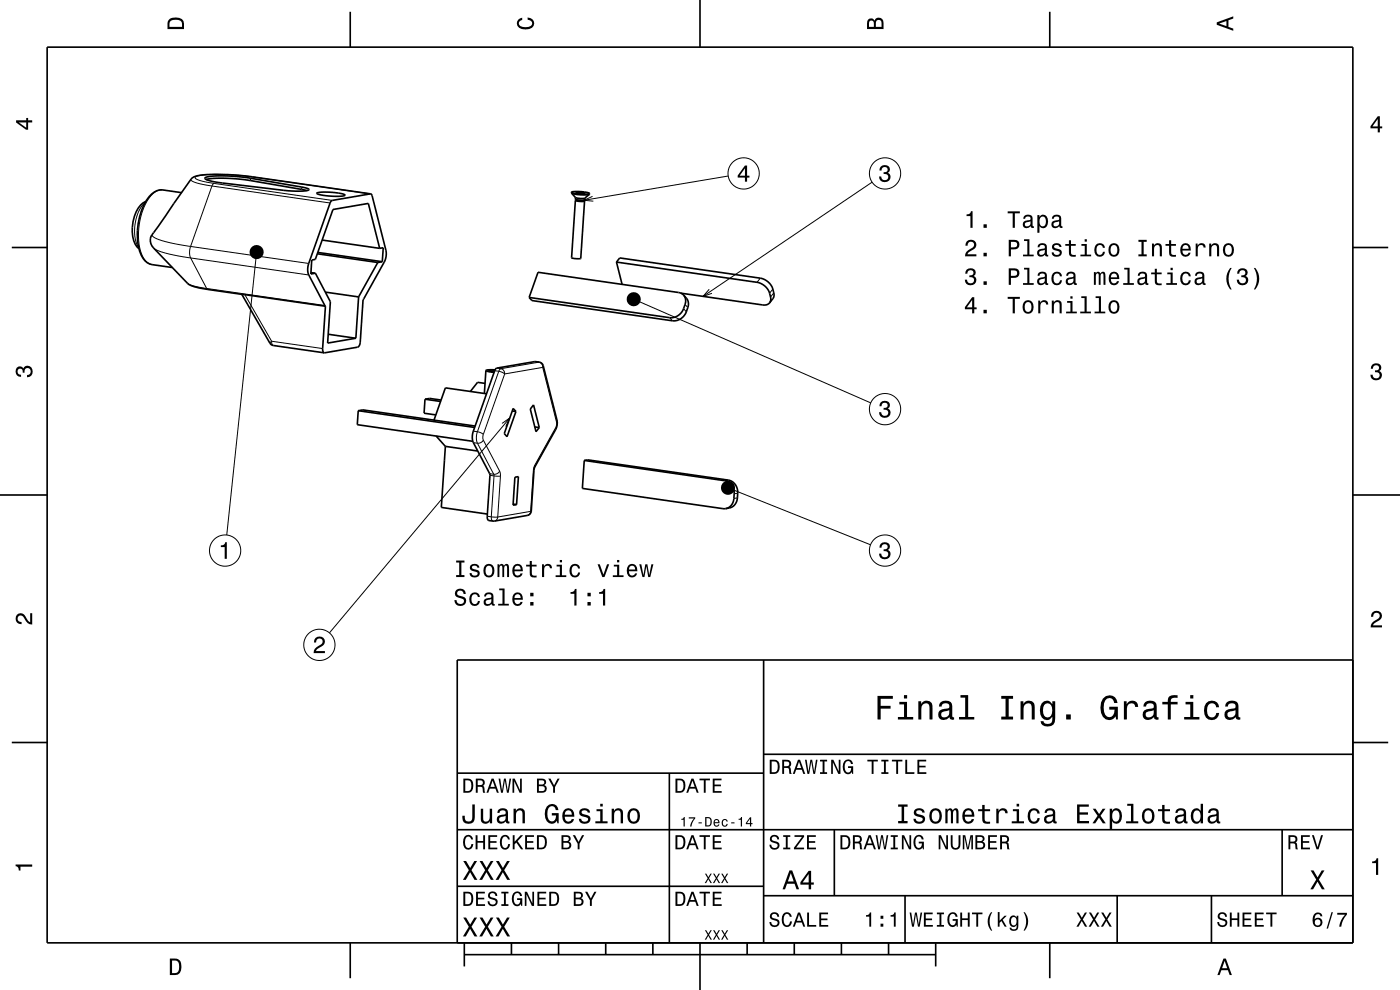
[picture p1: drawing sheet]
<svg xmlns="http://www.w3.org/2000/svg" width="297mm" height="210mm" viewBox="0 0 297 210" stroke-linecap="round" stroke-linejoin="round" font-family="sans-serif">
<g fill="none" stroke="#000" stroke-width=".35">
<path d="M10 10h277v190h-277zM74.3 2.5v7.5M148.5 0v10M222.7 2.5v7.5M43.5 37.7l.8-.2 1.7-.2 4.7 .2 13.4 2.2a1.45 1.45 0 0 1 1.4 .6l-1.4 .2-3.3-.1-13.6-1.6-2.6-.4a1.09 1.09 0 0 1-1.1-.6zM43.7 38.1l3.1-.3 4.6 .3 13.7 2.3M2.5 52.5h7.5M30.9 42.7a4.5 4.5 0 0 0-2.4 3.2 7.6 7.6 0 0 0 .5 6.4l.5 .5M38.5 40.9l-4-.6a3.6 3.6 0 0 0-3.4 2.2 13.7 13.7 0 0 0-1.1 11.6 3.3 3.3 0 0 0 2.3 2l4.3 .6M66 57.8l.9 .2M66.9 58l3.2 6-.6 8.8 6-1M67.2 41l1.7-.3 2.4 .2a2.26 2.26 0 0 1 1.9 .6l-1.3 .1-2.4-.1a3.9 3.9 0 0 1-2.3-.5z"/>
<path d="M67.3 53.8l12.8 1.9M67.4 53.5l13.7 2M68.3 50.9l12.2 1.8M78.6 41.1l.3 .4 3 11.6v.9l-.1 .9-4.8 8.7-.6 9-.2 .7-.3 .3-7.1 1.2M78.6 41.1l-8.1 1.4-.5 .5-4.5 12.9-.2 1.2 .2 1.2 3.5 6.7M78.6 41.1l-28.3-3.9a41 41 0 0 0-8.6 .1l-.5 .2-.7 .5-7.9 11.4a2.22 2.22 0 0 0 0 3.2l7.2 7.5a4.8 4.8 0 0 0 2.6 1l26.6 3.9M80.1 55.7l-4 7.3M80.5 52.7l-2.4-9.5-7.5 1.2-3.7 10.6-.8 .2-.2 2.9 1-.1M80.5 52.7l.8-.2-.2 3M81.1 55.5l-1 .2M121.3 40.8a7.1 7.1 0 0 0 3.7 .2M121.3 40.8a7.1 7.1 0 0 1 3.7 .2"/>
<path d="M121.3 40.8v.2M121.3 41l1.8 .3 1.9-.1M121.3 41l.8 .9M122.1 42.5l.9 .2h1M122.1 42.5l-.8 12.2 .9 .2 1-.1 .8-12.1M122.1 41.9v.4l.9 .2h1l.1-.5M122.2 42.4l-.1 .1M122.2 40.8l.6 .2 1.3-.1M122.2 40.8h.6M122.2 40.8v.1M122.2 42.4l1.7 .1M122.8 40.8v.1"/>
<path d="M123.5 40.8v.1M123.5 40.8h-.7M123.5 40.8v.3v-.2M123.5 40.9h.6M123.9 42.5l.1 .1M124 42.6v.1M124.1 40.9l-.1 .1M125 41.2l-1.1 .9-1.8-.2M125 41.2h.1M125 41v.2M130.8 55.6l29.8 4.3a3.4 3.4 0 0 1 2.7 2.3l.2 1.2-.2 .8M130.8 55.6l.7-.9 29.8 4.3a3.4 3.4 0 0 1 2.6 2.3l.3 1.6-.9 1.3"/>
<path d="M130.8 55.6l1.2 4.7M287 52.5h7.5M51.3 62.4l6 10.4 .3 .3 11.2 1.7M69 62l7.1 1M69 65l-.6 8.9 .1 .7 .3 .2M69.6 70.9l5.9 .9M76.1 63l-.6 8.8M103.1 78.6l1.7 .4M103.1 78.6l-.3 4.9M105 78.5h-.7a.47 .47 0 0 0-.7 .2l1.2 .2M105 78.5l-1.3-.1-.6 .2M144.5 62.2l17.3 2.5a1.52 1.52 0 0 0 1.5-.5"/>
<path d="M145 62.6a1.94 1.94 0 0 1 .3 2l-.3 .9a2.9 2.9 0 0 1-2.9 1.9l-29.8-4.3M145 62.6l.6 .7a1.95 1.95 0 0 1 .3 1.9l-.3 .9a2.89 2.89 0 0 1-2.9 1.9l-29.9-4.2-.5-.7M145 62.6l-1-.6-29.9-4.2-1.8 5.3M76 87.1l1-.2 23.8 3.5M76 87.1l-.2 3 24.5 3.5M76 87.1l24.7 3.6M90.2 84.7l-.2 3 2.5 .3M90.2 84.7l3.3 .5M90.2 84.7l1-.2 2.4 .4M92.5 92.5l2 2.2M94.5 94.7l-.9 12.9 9.8 1.4M94.5 94.7l6.9 1"/>
<path d="M102.9 81.3l-1.6-.2-1.5 1.9M103.2 83.5l-8.7-1.2-2.4 6.8M108.7 87.2l.8 .1M108.9 86.6l.6 .7-1.9 5.3-.6-.6zM113.2 85.9l1.2 4.8-.7 .9-1.2-4.8zM113.5 90.6l.9 .1M123.9 97.7l29.9 4.3a2.57 2.57 0 0 1 2 2.8l-.1 .9a2.24 2.24 0 0 1-1.8 2.2M123.9 97.7l-.4 5.9 30.4 4.3M123.9 97.7l.8-.2 29.8 4.3a2.57 2.57 0 0 1 2 2.8l-.1 1a2.25 2.25 0 0 1-1.7 2.2l-.8 .1M0 105h10M108.9 106.9l.7 .1M109.2 101.2l.8-.1-.4 5.9-.8 .2z"/>
<path d="M111.9 109.3l.4-.2 .4-.6 .7-9.2 4.5-8.2a2.85 2.85 0 0 0 .3-2l-3-11.5-.2-.5a1.89 1.89 0 0 0-1.5-.4l-8.1 1.4-.2 .1-4.8 13.3-.2 1.2 .2 1.2 3.5 6.7-.5 8.9 .1 .8 1.4 .2 7-1.2M287 105h10M162 140v60M287 140h-190v60M2.5 157.5h7.5M287 157.5h7.5M97 176h190M97 164h65M142 164v36M162 160h125M177 176v14M272 176v14"/>
<path d="M97 188h65M162 190h125M192 190v10M237 190v10M257 190v10M74.3 200v7.5M98.5 202.5h100M98.5 200v5M108.5 200v2.5M118.5 200v2.5M128.5 200v2.5M138.5 200v2.5"/>
<path d="M148.5 200v10M158.5 200v2.5M168.5 200v2.5M178.5 200v2.5M188.5 200v2.5M198.5 200v5M222.7 200v7.5"/>
</g>
<g fill="none" stroke="#000" stroke-width=".21">
<path d="M40.5 38a.81 .81 0 0 0 1 .7l3.5 .8M45 39.5l-4.6 12.8M45 39.5l25 3.6M45.4 38.9l-.4 .6M45.4 38.9l25.1 3.6M53.2 37.8l-.1 .5M53.5 37.5l-6.3-.5h-3l-2 .3a.58 .58 0 0 0-.8 .5l1.2 .6 2.8 .5M53.5 37.5l25 3.6M53.6 37.5h-.1M64 39.7v.5M154.5 37.3l-30.6 5.2M185 38.6l-35.8 24.3"/>
<path d="M30.8 43a8.7 8.7 0 0 0-1.4 9.5M32.2 49.8l.7 .7 1.5 .6 6 1.2M32.6 52.6l.8 .5 1.6 .6 5.4 1M34.5 40.3a4.1 4.1 0 0 0-3.5 2.8l-.9 2.1-.6 2.4-.1 2.5 .2 2a4.4 4.4 0 0 0 2.6 4h.1M40.4 52.3l-.2 1.4 .2 1M40.4 52.3l25.1 3.6M40.4 54.7l25.1 3.6M40.4 54.7l3.4 6.5M54.4 53.5l-6.3 60M125.7 41.7l-1.8 .8 2 .2M161.3 59l-.7 .9M39.8 60.1l1.2 .5 2.8 .6"/>
<path d="M43.8 61.2l.3 .2M43.8 61.2l25.1 3.6M51.9 62.5l5.7 9.9M57.6 72.4l-.3 .4M57.6 72.4l.1 .6 .3 .3M57.6 72.4l10.8 1.5M104.9 78.6l.9 .2M105.4 78.1l.9 .1M105.8 78.8l1.3 .5M105.8 78.8l-4.5 12.8M106.3 78.2l-.5 .6M106.3 78.2l.6 .4 .2 .7"/>
<path d="M107.1 79.3l-4.6 12.8M113.5 76.7l.8 .1M114.3 76.8l.6 .4 .2 .7M114.3 76.8h.1M114.3 76.8l-8 1.4M115.1 77.9l3 11.6M115.1 77.9l-8 1.4M115.2 77.6l-.1 .3M134.4 63.5l50.3 22M142.1 67.4l.6 .6M145 65.5l.6 .6M145.3 64.6l.6 .6"/>
<path d="M150.5 61.4l-1.3 1.5 1.8-.7M163.9 61.3l-.6 .9M164.2 62.1l-.7 .9M100.4 91.5l.9 .1M100.4 93.9l.9 .1M101.3 91.6l-.2 1.2 .2 1.2M101.3 91.6l1.2 .5M101.3 94l3.4 6.6M102.5 92.1l-.1 .8 .1 .5M102.5 93.4l-.5 .5-.7 .1M102.5 93.4l3.5 6.5M106 99.9l.2 1.1"/>
<path d="M106 99.9l-.6 .6-.7 .1M106.5 89.8l1.6-1.1-.8 1.8M108.1 88.7l-38.2 45.5M113.1 99.8l-.5 8.7M113.3 99.7l-.2 .1M113.5 98.7l-.4 1.1M113.5 98.7v.3M117.9 90.7v.4M117.9 90.7l-4.4 8M118.1 89.5v.6l-.2 .6M118.2 89.1l-.1 .4M103.4 109.5l.8 .1"/>
<path d="M103.9 100.5l.8 .1M103.9 100.8l.9 .2M104.2 109.6l.1 .7 .3 .2M104.2 109.6l1.4 .1M104.7 100.6l.1 .4M104.8 101h1.4M104.8 101l-.6 8.6M105.6 109.7l-.2 .5-.5 .3M106.2 101l-.6 8.7M112.6 108.5l-.2 .5-.5 .3M112.6 108.5l-7 1.2M112.7 108.4l-.1 .1"/>
<path d="M154.4 103.5l30.3 12.1M154.5 101.8l-.7 .2M156.4 105.6l-.7 .1M156.5 104.6l-.7 .2"/>
<circle cx="157.8" cy="36.8" r="3.3"/>
<circle cx="187.8" cy="36.8" r="3.3"/>
<circle cx="187.8" cy="86.8" r="3.3"/>
<circle cx="47.8" cy="116.8" r="3.3"/>
<circle cx="187.8" cy="116.8" r="3.3"/>
<circle cx="67.8" cy="136.8" r="3.3"/>
</g>
<g fill="#000">
<path d="M36 4a2.18 2.18 0 0 0-.5 2.2h3.5v-1.2a1.43 1.43 0 0 0-1.7-1.3zM36.3 4.4a2.15 2.15 0 0 1 2.2 .3l.1 1h-2.6v-1z" fill-rule="evenodd"/>
<path d="M109.9 4.2l.9-.4v.4a.7 .7 0 0 0-.7 .5 .7 .7 0 0 0 .3 .8 1.7 1.7 0 0 0 2.5-.5 .9 .9 0 0 0-1-.8v-.5a1.24 1.24 0 0 1 1.4 1.1 1.24 1.24 0 0 1-1 1.4 2.22 2.22 0 0 1-2.5-.7l-.2-.5z" fill-rule="evenodd"/>
<path d="M184.2 4.2l-.3 .7v1.3h3.5v-1.3a.98 .98 0 0 0-.7-1.1 .98 .98 0 0 0-1.2 .6 .84 .84 0 0 0-1.3-.2zM184.5 4.5a.54 .54 0 0 1 .6-.1 .54 .54 0 0 1 .3 .6v.7h-1zM185.9 4.4a.62 .62 0 0 1 .8-.1 .62 .62 0 0 1 .3 .6v.8h-1.2z" fill-rule="evenodd"/>
<path d="M258.1 4.7v.6l3.5 1.2v-.4l-1-.4v-1.4l1-.4v-.4zM258.6 5l1.6-.5v1z" fill-rule="evenodd"/>
<path d="M3.4 25.5v.5l2.1 1.5h.5v-1.5h.8v-.5h-.8v-.5h-.4v.5zM4 26h1.6v1.1z" fill-rule="evenodd"/>
<path d="M158 35.1l-1.5 2.1v.5h1.5v.8h.5v-.8h.5v-.4h-.5v-2.2zM158 35.7v1.6h-1.1z" fill-rule="evenodd"/>
<path d="M186.9 35.3a1.08 1.08 0 0 1 1.3-.2 1.08 1.08 0 0 1 .5 1.3l-.3 .3a1.06 1.06 0 0 1 .5 1.3 1.06 1.06 0 0 1-1.2 .6 1.1 1.1 0 0 1-1.2-1.2h.4a.71 .71 0 0 0 1 .8 .71 .71 0 0 0 .1-1.3h-.6v-.4a.61 .61 0 0 0 .8-.3 .61 .61 0 0 0-.2-.8 .61 .61 0 0 0-.8 .2l-.2 .6h-.4z" fill-rule="evenodd"/>
<path d="M292.3 24.7l-1.6 2.1v.4h1.6v.9h.4v-.9h.5v-.4h-.5v-2.1zM292.3 25.2v1.6h-1.1z" fill-rule="evenodd"/>
<path d="M205.1 57.2l-.3 .9h.4a.62 .62 0 0 1 .4-.8 .62 .62 0 0 1 .7 .3 .62 .62 0 0 1-.2 .8h-.5v.4a.72 .72 0 0 1 1 .4 .72 .72 0 0 1-.5 1 .72 .72 0 0 1-.9-.5v-.4h-.5a1.18 1.18 0 0 0 1.5 1.2 1.18 1.18 0 0 0 .6-1.8l-.2-.2a.9 .9 0 0 0 .3-1.1 .9 .9 0 0 0-1-.5zM208.6 59.7v.7h.7v-.7zM214 56.9v3.5h.5v-1.5a1.34 1.34 0 0 0 1.8-1 .93 .93 0 0 0-1.1-1zM214.5 57.4a1.13 1.13 0 0 1 1.2 .3 .6 .6 0 0 1 0 .6 .6 .6 0 0 1-.7 .2h-.5zM217.2 56.8v.4h.7v2.8h-.9v.4h2.3v-.4h-.9v-3.2zM220.4 57.9l-.3 .6h.4a.55 .55 0 0 1 .7-.5 .55 .55 0 0 1 .4 .7l-.2 .1a1 1 0 0 0-1.1 .2 1 1 0 0 0-.2 1 .94 .94 0 0 0 1.6 .1l.1 .3h.6v-.3l-.3-.1v-1.6a1.02 1.02 0 0 0-.7-.8 1.02 1.02 0 0 0-1 .3zM220.6 59.4l1.1-.4a.77 .77 0 0 1-.2 .9 .77 .77 0 0 1-.9 .1l-.1-.3zM223.4 58a1.52 1.52 0 0 0 .8 2.5 1.05 1.05 0 0 0 1.1-1h-.4a.67 .67 0 0 1-.7 .6 .67 .67 0 0 1-.7-.6 1.12 1.12 0 0 1 .7-1.5 .6 .6 0 0 1 .7 .6h.4a1.09 1.09 0 0 0-.8-1 1.09 1.09 0 0 0-1.1 .4zM226.5 57.9l-.3 .6h.4a.55 .55 0 0 1 .7-.5 .55 .55 0 0 1 .3 .7l-.2 .1a1 1 0 0 0-1 .2 1 1 0 0 0-.3 1 .94 .94 0 0 0 1.7 .1l.1 .3h.5v-.3l-.2-.1v-.2v-1.4a1.02 1.02 0 0 0-.7-.8 1.02 1.02 0 0 0-1 .3zM226.6 59.4l1.1-.4a.77 .77 0 0 1-.2 .9 .77 .77 0 0 1-.9 .1l-.1-.3zM232.1 57.7v2.7h.4v-2.1l.3-.3 .3 .3v2.1h.4v-1.8a.5 .5 0 0 1 .4-.6l.2 .1v.4v1.9h.4v-1.8a.69 .69 0 0 0-.5-1l-.6 .4-.2-.3-.3-.1-.4 .4v-.3zM235.5 58a1.54 1.54 0 0 0 .8 2.5 1.06 1.06 0 0 0 1.1-.9h-.4l-.3 .4-.3 .1a.76 .76 0 0 1-.7-.9h1.7a1.16 1.16 0 0 0-.5-1.4 1.16 1.16 0 0 0-1.4 .2zM235.9 58.2a.66 .66 0 0 1 .8-.1 .66 .66 0 0 1 .3 .7h-1.3zM238.5 56.8v.4h.7v2.8h-.9v.4h2.2v-.4h-.9v-3.2zM241.6 57.9l-.2 .6h.4a.55 .55 0 0 1 .6-.5 .55 .55 0 0 1 .4 .7l-.2 .1a1 1 0 0 0-1 .2 1 1 0 0 0-.3 1 .94 .94 0 0 0 1.7 .1l.1 .3h.5v-.3l-.2-.1-.1-1.6a1.02 1.02 0 0 0-1.7-.5zM241.8 59.4l1.1-.4a.77 .77 0 0 1-.2 .9 .77 .77 0 0 1-.9 .1l-.1-.3zM245 57v.8h-.8v.4h.8v1.8a1.04 1.04 0 0 0 1.4 .5v-.4a.68 .68 0 0 1-1-.3v-1.6h1v-.4h-1v-.8zM247.6 57.8v.4h.7v1.8h-.9v.4h2.3v-.4h-.9v-2.2zM248.3 56.8v.5h.5v-.5zM250.7 58a1.53 1.53 0 0 0 .8 2.5 1.05 1.05 0 0 0 1.1-1h-.4a.67 .67 0 0 1-.6 .6 .67 .67 0 0 1-.7-.6 1.11 1.11 0 0 1 .6-1.5 .6 .6 0 0 1 .7 .6h.4a1.09 1.09 0 0 0-.7-1 1.09 1.09 0 0 0-1.2 .4zM253.8 57.9l-.3 .6h.4a.55 .55 0 0 1 .7-.5 .55 .55 0 0 1 .4 .7l-.2 .1a1.13 1.13 0 0 0-1.4 .9 .73 .73 0 0 0 .8 .8l.5-.1 .4-.3 .1 .3h.6v-.3l-.3-.1v-1.6a1.02 1.02 0 0 0-.7-.8 1.02 1.02 0 0 0-1 .3zM253.9 59.4l1.1-.4a.77 .77 0 0 1-.2 .9 .77 .77 0 0 1-.8 .1zM261 56.8a3.6 3.6 0 0 0 0 4.6h.3a4.3 4.3 0 0 1 0-4.6zM262.8 57.2l-.3 .9h.4a.62 .62 0 0 1 .3-.8 .62 .62 0 0 1 .8 .3 .62 .62 0 0 1-.2 .8h-.5v.4a.72 .72 0 0 1 1 .4 .72 .72 0 0 1-.5 1 .72 .72 0 0 1-.9-.5l-.1-.4h-.4a1.18 1.18 0 0 0 1.5 1.2 1.18 1.18 0 0 0 .6-1.8l-.3-.2a.9 .9 0 0 0 .4-1.1 .9 .9 0 0 0-1-.5zM266 56.8a4.3 4.3 0 0 1 0 4.6h.3a3.6 3.6 0 0 0 0-4.6z" fill-rule="evenodd"/>
<path d="M205.1 51.2l-.3 .9h.5a.71 .71 0 0 1 .5-.8 .71 .71 0 0 1 .8 .5 .71 .71 0 0 1-.5 .8 1.8 1.8 0 0 0-1.4 1.8h2.4v-.5h-1.9a2.2 2.2 0 0 1 1.5-1.1 1.13 1.13 0 0 0 .1-1.7 1.13 1.13 0 0 0-1.7 .1zM208.6 53.6v.8h.7v-.8zM214 50.9v3.5h.5v-1.5a1.34 1.34 0 0 0 1.8-1 .93 .93 0 0 0-1.1-1zM214.5 51.3a1.13 1.13 0 0 1 1.2 .3 .6 .6 0 0 1 0 .7 .6 .6 0 0 1-.7 .2h-.5zM217.2 50.8v.3h.7v2.9h-.9v.4h2.3v-.4h-.9v-3.2zM220.4 51.8l-.3 .7h.4a.55 .55 0 0 1 .7-.6 .55 .55 0 0 1 .4 .8h-.2a.98 .98 0 0 0-1.2 .4 .98 .98 0 0 0 0 1.1 1.06 1.06 0 0 0 1.5-.2l.1 .3 .6 .1v-.4h-.3v-1.6a1.02 1.02 0 0 0-.7-.8 1.02 1.02 0 0 0-1 .2zM220.6 53.3l1.1-.3a.77 .77 0 0 1-.2 .9 .77 .77 0 0 1-.9 .1l-.1-.4zM223.4 51.8a.76 .76 0 0 0-.2 .8 .76 .76 0 0 0 .7 .5l.9 .4a.63 .63 0 0 1-.6 .6 .63 .63 0 0 1-.7-.6h-.4a1.07 1.07 0 0 0 1.2 1 1.07 1.07 0 0 0 .9-1.2l-.4-.4-1.1-.3a.54 .54 0 0 1 .4-.7 .54 .54 0 0 1 .7 .5h.4a1.03 1.03 0 0 0-.7-.9 1.03 1.03 0 0 0-1.1 .3zM226.8 51v.8h-.8v.3h.8v1.8a1.05 1.05 0 0 0 1.4 .5v-.3a.68 .68 0 0 1-1-.4v-1.6h1v-.3h-1v-.8zM229.4 51.8v.3h.7v1.9h-.9v.4h2.3v-.4h-.9v-2.2zM230.1 50.8v.5h.5v-.5zM232.5 52a1.53 1.53 0 0 0 .8 2.5 1.06 1.06 0 0 0 1.1-1.1h-.4a.67 .67 0 0 1-.6 .7 .67 .67 0 0 1-.8-.6 1.11 1.11 0 0 1 .7-1.5 .6 .6 0 0 1 .7 .6h.4a1.09 1.09 0 0 0-.8-1 1.09 1.09 0 0 0-1.1 .4zM235.5 52a1.53 1.53 0 0 0 .8 2.5 1.48 1.48 0 0 0 1.2-1.5 1.48 1.48 0 0 0-1.2-1.4l-.5 .1zM235.8 52.2a.67 .67 0 0 1 .7-.2 .67 .67 0 0 1 .5 .6 1.11 1.11 0 0 1-.7 1.5 1.17 1.17 0 0 1-.5-1.9zM241.5 50.9v.4h.7v2.7h-.7v.4h1.8v-.4h-.7v-2.7h.7v-.4zM244.4 51.7v2.7h.4v-1.6a.64 .64 0 0 1 .4-.8 .64 .64 0 0 1 .8 .4v2h.5v-1.8a.89 .89 0 0 0-.6-1 .89 .89 0 0 0-1.1 .5v-.4zM248 51v.8h-.8v.3h.8v1.8a1.05 1.05 0 0 0 1.5 .5v-.3a.68 .68 0 0 1-1-.4v-1.6h1v-.3h-1v-.8zM250.7 52a1.54 1.54 0 0 0 .8 2.5 1.06 1.06 0 0 0 1.1-.9h-.5l-.2 .4-.4 .1a.76 .76 0 0 1-.7-1h1.8a1.16 1.16 0 0 0-.5-1.3 1.16 1.16 0 0 0-1.4 .2zM251 52.2a.66 .66 0 0 1 .8-.2 .66 .66 0 0 1 .4 .8h-1.4zM253.7 51.7v2.7h.4v-1.6a.67 .67 0 0 1 .4-.8 .67 .67 0 0 1 .8 .3v.2h.5a.89 .89 0 0 0-.7-.9 .89 .89 0 0 0-1 .5v-.4zM256.5 51.7v2.7h.5v-1.6a.63 .63 0 0 1 .4-.8 .63 .63 0 0 1 .8 .4v2h.4v-1.8a.89 .89 0 0 0-.6-1 .89 .89 0 0 0-1.1 .5v-.4zM259.7 52a1.53 1.53 0 0 0 .9 2.5 1.48 1.48 0 0 0 1.2-1.5 1.48 1.48 0 0 0-1.2-1.4l-.5 .1zM260.1 52.2a.67 .67 0 0 1 .7-.2 .67 .67 0 0 1 .5 .6 1.11 1.11 0 0 1-.7 1.5 1.17 1.17 0 0 1-.5-1.9z" fill-rule="evenodd"/>
<path d="M205 45.5v.3h.9v2.5h.4v-3.5h-.3a.77 .77 0 0 1-1 .7zM208.6 47.6v.7h.7v-.7zM213.8 44.8v.5h1v3h.5v-3h1.1v-.5zM217.3 45.8l-.2 .6h.4a.55 .55 0 0 1 .7-.5 .55 .55 0 0 1 .3 .8h-.2a.98 .98 0 0 0-1.1 .3 .98 .98 0 0 0 0 1.2 1.06 1.06 0 0 0 1.5-.2l.1 .3h.5v-.3l-.2-.1v-1.6a1.02 1.02 0 0 0-1.8-.5zM217.5 47.3l1.1-.3a.77 .77 0 0 1-.2 .8 .77 .77 0 0 1-.9 .1zM220.1 45.6v3.8h.4v-1.5a.93 .93 0 0 0 1 .5 .93 .93 0 0 0 .8-.8 1.51 1.51 0 0 0-1-2.1l-.5 .2-.3 .3v-.4zM220.7 46.2a.63 .63 0 0 1 .7-.3 .63 .63 0 0 1 .4 .6 1.13 1.13 0 0 1-.6 1.5 1.18 1.18 0 0 1-.5-1.8zM223.4 45.8l-.2 .6h.4a.55 .55 0 0 1 .6-.5 .55 .55 0 0 1 .4 .8h-.2a1 1 0 0 0-1 .2 1 1 0 0 0-.3 1 .93 .93 0 0 0 1.6 .1l.1 .3h.6v-.3l-.2-.1-.1-1.6a1.02 1.02 0 0 0-1.7-.5zM223.6 47.3l1.1-.3a.77 .77 0 0 1-.2 .8 .77 .77 0 0 1-.9 .1z" fill-rule="evenodd"/>
<path d="M206.2 63l-1.5 2.2v.4h1.5v.9h.5v-.9h.5v-.4h-.5v-2.2zM206.2 63.6v1.6h-1.1zM208.6 65.7v.8h.7v-.8zM213.8 63v.4h1v3.1h.5v-3.1h1.1v-.4zM217.2 64.1a1.53 1.53 0 0 0 .9 2.5 1.48 1.48 0 0 0 1.2-1.5 1.48 1.48 0 0 0-1.2-1.4l-.5 .1zM217.6 64.3a.67 .67 0 0 1 .7-.2 .67 .67 0 0 1 .5 .6 1.11 1.11 0 0 1-.7 1.5 1.17 1.17 0 0 1-.5-1.9zM220.3 63.8v2.7h.4v-1.6a.66 .66 0 0 1 .4-.8 .66 .66 0 0 1 .8 .3v.2h.5a.89 .89 0 0 0-.7-.9 .89 .89 0 0 0-1 .5v-.4zM223.1 63.8v2.7h.5v-1.6a.64 .64 0 0 1 .4-.8 .64 .64 0 0 1 .8 .4v2h.4v-1.8a.89 .89 0 0 0-.6-1 .89 .89 0 0 0-1 .5v-.4zM226.4 63.9v.3h.7v1.9h-.9v.4h2.2v-.4h-.9v-2.2zM227.1 62.8v.6h.4v-.6zM229.4 62.8v.4h.7v2.9h-.9v.4h2.2v-.4h-.9v-3.3zM232.4 62.8v.4h.7v2.9h-.9v.4h2.3v-.4h-.9v-3.3zM235.5 64.1a1.53 1.53 0 0 0 .8 2.5 1.48 1.48 0 0 0 1.2-1.5 1.48 1.48 0 0 0-1.2-1.4l-.5 .1zM235.8 64.3a.67 .67 0 0 1 .7-.2 .67 .67 0 0 1 .5 .6 1.11 1.11 0 0 1-.7 1.5 1.17 1.17 0 0 1-.5-1.9z" fill-rule="evenodd"/>
<path d="M291.1 77.4a1.08 1.08 0 0 1 1.4-.2 1.08 1.08 0 0 1 .4 1.2l-.3 .3a1.06 1.06 0 0 1 .5 1.3 1.06 1.06 0 0 1-1.2 .7 1.1 1.1 0 0 1-1.2-1.2h.5a.71 .71 0 0 0 1 .8 .71 .71 0 0 0 .1-1.3h-.6v-.4a.61 .61 0 0 0 .8-.3 .61 .61 0 0 0-.2-.8 .61 .61 0 0 0-.9 .2l-.1 .5h-.5z" fill-rule="evenodd"/>
<path d="M3.6 78a.86 .86 0 0 1 1.4 .2 1.06 1.06 0 0 1 1.2-.6 1.06 1.06 0 0 1 .7 1.2 1.1 1.1 0 0 1-1.2 1.2v-.4a.71 .71 0 0 0 .8-1 .71 .71 0 0 0-1.3-.1v.6h-.4a.61 .61 0 0 0-.3-.8 .61 .61 0 0 0-.8 .2 .61 .61 0 0 0 .2 .8l.6 .2v.4a1.15 1.15 0 0 1-1.2-.6 1.15 1.15 0 0 1 .3-1.3z" fill-rule="evenodd"/>
<path d="M186.9 85.3a1.08 1.08 0 0 1 1.3-.2 1.08 1.08 0 0 1 .5 1.3l-.3 .3a1.06 1.06 0 0 1 .5 1.2 1.06 1.06 0 0 1-1.2 .7 1.1 1.1 0 0 1-1.2-1.2h.4a.71 .71 0 0 0 1 .8 .71 .71 0 0 0 .1-1.2l-.6-.1v-.4a.61 .61 0 0 0 .8-.3 .61 .61 0 0 0-.2-.8 .61 .61 0 0 0-.8 .2l-.2 .6h-.4z" fill-rule="evenodd"/>
<path d="M46.8 115.7a.77 .77 0 0 0 1-.7h.3v3.5h-.4v-2.5h-.9z" fill-rule="evenodd"/>
<path d="M186.9 115.3a1.08 1.08 0 0 1 1.3-.2 1.08 1.08 0 0 1 .5 1.3l-.3 .3a1.06 1.06 0 0 1 .5 1.3 1.06 1.06 0 0 1-1.2 .6 1.1 1.1 0 0 1-1.2-1.2h.4a.71 .71 0 0 0 1 .8 .71 .71 0 0 0 .1-1.3h-.6v-.4a.61 .61 0 0 0 .8-.3 .61 .61 0 0 0-.2-.8 .61 .61 0 0 0-.8 .2l-.2 .6h-.4z" fill-rule="evenodd"/>
<path d="M3.6 130.4a1.22 1.22 0 0 1 2 .7l.4 .6 .4 .3v-1.9h.4v2.4a1.8 1.8 0 0 1-1.7-1.4 .71 .71 0 0 0-.9-.5 .71 .71 0 0 0-.5 .8 .71 .71 0 0 0 .9 .5v.5a1.18 1.18 0 0 1-1.2-.7 1.18 1.18 0 0 1 .2-1.3z" fill-rule="evenodd"/>
<path d="M66.9 135.3a1.18 1.18 0 0 1 1.9 .3 1.18 1.18 0 0 1-.9 1.7l-.6 .4-.3 .4h1.9v.4h-2.4a1.8 1.8 0 0 1 1.4-1.7 .71 .71 0 0 0 .5-.9 .71 .71 0 0 0-.8-.5 .71 .71 0 0 0-.5 .9h-.5l.1-.6z" fill-rule="evenodd"/>
<path d="M96.8 125.1a.96 .96 0 0 0-.3 1.1 .96 .96 0 0 0 1 .6 .77 .77 0 0 1 .9 1 .83 .83 0 0 1-1 .3 .83 .83 0 0 1-.5-.8h-.5a1.21 1.21 0 0 0 1.5 1.3 1.21 1.21 0 0 0 .7-1.8l-1.2-.4a.58 .58 0 0 1-.4-.9 .58 .58 0 0 1 .9-.2l.4 .4 .1 .3h.4a1.17 1.17 0 0 0-.7-1.1 1.17 1.17 0 0 0-1.3 .2zM99.9 126a1.53 1.53 0 0 0 .8 2.5 1.07 1.07 0 0 0 1.1-1h-.4a.67 .67 0 0 1-.6 .7 .67 .67 0 0 1-.7-.6 1.11 1.11 0 0 1 .6-1.6 .6 .6 0 0 1 .7 .6h.4a1.09 1.09 0 0 0-.8-.9 1.09 1.09 0 0 0-1.1 .3zM103 125.9l-.3 .6h.4a.55 .55 0 0 1 .7-.5 .55 .55 0 0 1 .4 .8h-.3a1 1 0 0 0-1 .2 1 1 0 0 0-.3 1.1 .94 .94 0 0 0 1.7 0l.1 .3 .6 .1v-.4h-.3v-1.6a1.02 1.02 0 0 0-.7-.9 1.02 1.02 0 0 0-1 .3zM103.1 127.4l1.1-.3a.77 .77 0 0 1-.2 .8 .77 .77 0 0 1-.9 .1zM105.9 124.8v.4h.7v2.9h-.9v.4h2.2v-.4h-.9v-3.3zM109 126a1.54 1.54 0 0 0 .8 2.5 1.06 1.06 0 0 0 1.1-.8h-.5l-.2 .3-.4 .2a.76 .76 0 0 1-.7-1h1.8a1.16 1.16 0 0 0-.5-1.3 1.16 1.16 0 0 0-1.4 .1zM109.3 126.2a.66 .66 0 0 1 .8-.1 .66 .66 0 0 1 .4 .8h-1.4zM112.5 127.7v.8h.7v-.8zM112.5 125.7v.8h.7v-.8z" fill-rule="evenodd"/>
<path d="M96.8 118.9v.4h.6v2.7h-.6v.4h1.7v-.4h-.6v-2.7h.6v-.4zM99.9 119.8a.76 .76 0 0 0-.2 .9 .76 .76 0 0 0 .7 .5l.9 .3a.63 .63 0 0 1-.6 .7 .63 .63 0 0 1-.7-.6h-.4a1.07 1.07 0 0 0 1.2 .9 1.07 1.07 0 0 0 .9-1.2l-.4-.4-1.1-.3a.54 .54 0 0 1 .4-.7 .54 .54 0 0 1 .7 .5h.4a1.03 1.03 0 0 0-.7-.8 1.03 1.03 0 0 0-1.1 .2zM102.9 120a1.53 1.53 0 0 0 .8 2.5 1.48 1.48 0 0 0 1.2-1.4 1.48 1.48 0 0 0-1.2-1.5l-.5 .1zM103.2 120.3a.67 .67 0 0 1 .7-.3 .67 .67 0 0 1 .5 .6 1.11 1.11 0 0 1-.7 1.5 1.17 1.17 0 0 1-.5-1.8zM105.5 119.7v2.7h.4v-1.8l.3-.6h.2l.2 .3v2.1h.4v-2.1l.3-.3 .2 .1 .1 .4v1.9h.4v-1.9a.69 .69 0 0 0-.5-.9l-.6 .4-.2-.3-.3-.1-.5 .4v-.3zM109 120a1.55 1.55 0 0 0 .8 2.5 1.06 1.06 0 0 0 1.1-.9h-.5l-.2 .4-.4 .1a.76 .76 0 0 1-.7-.9h1.8a1.17 1.17 0 0 0-.5-1.4 1.17 1.17 0 0 0-1.4 .2zM109.3 120.2a.66 .66 0 0 1 .8-.1 .66 .66 0 0 1 .4 .7h-1.4zM112.4 119v.8h-.8v.4h.8v1.8a1.04 1.04 0 0 0 1.4 .5v-.4a.68 .68 0 0 1-1-.4v-1.5h1v-.4h-1v-.8zM115 119.7v2.7h.4v-1.5a.66 .66 0 0 1 .4-.8 .66 .66 0 0 1 .8 .2l.1 .2h.4a.89 .89 0 0 0-.7-.9 .89 .89 0 0 0-1 .5v-.4zM118.1 119.8v.4h.7v1.8h-.9v.4h2.2v-.4h-.9v-2.2zM118.8 118.8v.5h.4v-.5zM121.1 120a1.53 1.53 0 0 0 .9 2.5 1.07 1.07 0 0 0 1.1-1.1h-.5a.67 .67 0 0 1-.6 .7 .67 .67 0 0 1-.7-.6 1.11 1.11 0 0 1 .7-1.5 .6 .6 0 0 1 .6 .6h.5a1.09 1.09 0 0 0-.8-1 1.09 1.09 0 0 0-1.2 .4zM126.8 119.7l1 2.7h.4l1-2.7h-.4l-.8 2.2-.8-2.2zM130.2 119.8v.4h.7v1.8h-.9v.4h2.3v-.4h-.9v-2.2zM130.9 118.8v.5h.5v-.5zM133.3 120a1.55 1.55 0 0 0 .8 2.5 1.06 1.06 0 0 0 1.1-.9h-.5l-.2 .4-.4 .1a.76 .76 0 0 1-.7-.9h1.8a1.17 1.17 0 0 0-.5-1.4 1.17 1.17 0 0 0-1.4 .2zM133.6 120.2a.66 .66 0 0 1 .8-.1 .66 .66 0 0 1 .3 .7h-1.3zM135.6 119.7l.7 2.7h.4l.4-2.3 .4 2.3h.4l.7-2.7h-.4l-.5 2.3-.4-2.3h-.4l-.4 2.3-.5-2.3z" fill-rule="evenodd"/>
<path d="M121 125.6v.4h.8v2.5h.5v-3.6h-.3a.77 .77 0 0 1-1 .7zM124.6 127.7v.8h.7v-.8zM124.6 125.7v.8h.7v-.8zM127.1 125.6v.4h.8v2.5h.5v-3.6h-.4a.77 .77 0 0 1-.9 .7z" fill-rule="evenodd"/>
<path d="M291.2 129.9a1.18 1.18 0 0 1 1.9 .3 1.18 1.18 0 0 1-1 1.7l-.5 .3-.3 .5h1.9v.4h-2.4a1.8 1.8 0 0 1 1.4-1.8 .71 .71 0 0 0 .5-.8 .71 .71 0 0 0-.9-.5 .71 .71 0 0 0-.5 .8h-.4z" fill-rule="evenodd"/>
<path d="M186.2 147.6v5h.6v-2.3h2.1v-.6h-2.1v-1.5h2.6v-.6zM190.8 148.9v.5h1v2.7h-1.3v.5h3.2v-.5h-1.3v-3.2zM191.8 147.4v.8h.6v-.8zM194.8 148.8v3.8h.6v-2.2a.97 .97 0 0 1 .5-1.1 .97 .97 0 0 1 1.1 .2l.2 .7v2.4h.6v-2.5a1.27 1.27 0 0 0-.9-1.4 1.27 1.27 0 0 0-1.5 .6v-.5zM199.6 148.9l-.3 .4-.1 .6h.6a.85 .85 0 0 1 .7-.7 .85 .85 0 0 1 .9 .6l-.1 .4-.3 .1a1.62 1.62 0 0 0-2 1.3 1.04 1.04 0 0 0 1.2 1.1l.7-.1 .6-.5 .1 .5h.8v-.5h-.4v-2.3a1.45 1.45 0 0 0-1-1.2 1.45 1.45 0 0 0-1.4 .3zM199.8 151.1l1.6-.4a1.1 1.1 0 0 1-.3 1.2 1.1 1.1 0 0 1-1.3 .1l-.1-.5zM203.8 147.4v.6h1v4.1h-1.4v.5h3.3v-.5h-1.3v-4.7zM212.4 147.6v.6h.9v3.8h-.9v.6h2.5v-.6h-.9v-3.8h.9v-.6zM216.5 148.8v3.8h.6v-2.2a.97 .97 0 0 1 .5-1.1 .97 .97 0 0 1 1.1 .2l.2 .7v2.4h.6v-2.5a1.27 1.27 0 0 0-.9-1.4 1.27 1.27 0 0 0-1.5 .6v-.5zM221 149.2a2.71 2.71 0 0 0 .5 3.4 1.29 1.29 0 0 0 1.7-.6 1.1 1.1 0 0 1-.9 1.6l-.7-.2-.2-.4h-.6a1.15 1.15 0 0 0 1.4 1.1 1.41 1.41 0 0 0 1.7-1.7v-3.6h-.7v.6l-.4-.6a1.29 1.29 0 0 0-1.8 .4zM221.5 149.6a.9 .9 0 0 1 1-.4 .9 .9 0 0 1 .7 .8 1.58 1.58 0 0 1-1 2.2 1.19 1.19 0 0 1-.9-1.5zM226.2 151.5v1.1h1v-1.1zM234 148.2a3.5 3.5 0 0 0 .6 4.4 1.59 1.59 0 0 0 2.1-.6l.1 .6h.3v-2.7h-1.8v.6h1.1a1.23 1.23 0 0 1-1.6 1.5 2.9 2.9 0 0 1 0-3.8 1.01 1.01 0 0 1 1.6 .9h.7a1.71 1.71 0 0 0-1.2-1.6 1.71 1.71 0 0 0-1.9 .7zM238.4 148.8v3.8h.7v-2.2a.95 .95 0 0 1 .5-1.1 .95 .95 0 0 1 1.2 .3v.4h.7a1.28 1.28 0 0 0-1-1.4 1.28 1.28 0 0 0-1.5 .8v-.6zM242.9 148.9l-.2 .4-.1 .6h.5a.79 .79 0 0 1 1-.8 .79 .79 0 0 1 .5 1.1l-.3 .1a1.62 1.62 0 0 0-1.9 1.3 1.04 1.04 0 0 0 1.2 1.1l.6-.1 .6-.5 .2 .5h.8v-.5h-.4v-2.3a1.45 1.45 0 0 0-1-1.2 1.45 1.45 0 0 0-1.5 .3zM243.2 151.1l1.6-.4a1.1 1.1 0 0 1-.3 1.2 1.1 1.1 0 0 1-1.3 .1l-.2-.5zM246.6 148.9v.5h1.1v3.2h.7v-3.2h1.4v-.5h-1.4a.71 .71 0 0 1 .9-.9h.5v-.5a1.49 1.49 0 0 0-2.1 1v.4zM251.5 148.9v.5h1v2.7h-1.3v.5h3.2v-.5h-1.3v-3.2zM252.5 147.4v.8h.7v-.8zM255.9 149.2a2.59 2.59 0 0 0 .5 3.4 1.58 1.58 0 0 0 2.2-1.4h-.6a.95 .95 0 0 1-.9 1 .95 .95 0 0 1-1-.9 1.59 1.59 0 0 1 1-2.1 .85 .85 0 0 1 .9 .8h.6a1.56 1.56 0 0 0-1.1-1.3 1.56 1.56 0 0 0-1.6 .5zM260.3 148.9l-.3 .4-.1 .6h.6a.79 .79 0 0 1 .9-.8 .79 .79 0 0 1 .6 1.1l-.3 .1a1.62 1.62 0 0 0-1.9 1.3 1.04 1.04 0 0 0 1.1 1.1l.7-.1 .6-.5 .1 .5h.8v-.5h-.3l-.1-2.3a1.45 1.45 0 0 0-.9-1.2 1.45 1.45 0 0 0-1.5 .3zM260.5 151.1l1.6-.4a1.1 1.1 0 0 1-.3 1.2 1.1 1.1 0 0 1-1.3 .1l-.1-.5z" fill-rule="evenodd"/>
<path d="M98.3 165.2v3h1a1.65 1.65 0 0 0 .8-2.7 1.89 1.89 0 0 0-1.8-.3zM98.7 165.5l.9 .1a1.62 1.62 0 0 1 0 2.1l-.9 .1zM100.9 165.2v3h.4v-1.3l.9 .1 .3 1.2h.4l-.2-1.3-.2-.2a.83 .83 0 0 0 .3-1 .83 .83 0 0 0-.9-.5zM101.3 165.5a.94 .94 0 0 1 1.1 .3 .52 .52 0 0 1-.1 .6 .52 .52 0 0 1-.5 .1h-.5zM104.3 165.2l-1.1 3h.4l.3-.9h1.2l.3 .9h.4l-1.1-3zM104.5 165.6l.5 1.3h-1zM105.8 165.2l.5 3h.4l.4-2.6 .4 2.6h.4l.5-3h-.3l-.4 2.5-.4-2.5h-.4l-.4 2.5-.4-2.5zM108.7 165.2v3h.4v-2.5l1.1 2.5h.5v-3h-.4v2.4l-1.1-2.4zM113.9 165.2v3h1.1a.84 .84 0 0 0 1-.7 .84 .84 0 0 0-.5-1 .73 .73 0 0 0 .3-.9 .73 .73 0 0 0-.8-.4zM114.3 165.5h.6a.45 .45 0 0 1 .6 .5 .45 .45 0 0 1-.6 .4h-.6zM114.3 166.8h.7a.52 .52 0 0 1 .6 .5 .52 .52 0 0 1-.6 .5h-.7zM116.3 165.2l1 1.8v1.2h.4v-1.3l1-1.7h-.4l-.8 1.4-.7-1.4z" fill-rule="evenodd"/>
<path d="M98.5 177.5a1.74 1.74 0 0 0 .8 2.7 1.14 1.14 0 0 0 1.1-1.2h-.4a.7 .7 0 0 1-.9 .8 1.78 1.78 0 0 1 0-2.3 .61 .61 0 0 1 .9 .6h.4a1.02 1.02 0 0 0-.7-1 1.02 1.02 0 0 0-1.2 .4zM100.9 177.2v3h.4v-1.4h1.2v1.4h.4v-3h-.4v1.2h-1.2v-1.2zM103.6 177.2v3h1.9v-.4h-1.5v-1h1.3v-.4h-1.3v-.9h1.5v-.3zM106.3 177.5a1.74 1.74 0 0 0 .8 2.7 1.14 1.14 0 0 0 1.1-1.2h-.4a.7 .7 0 0 1-.9 .8 1.78 1.78 0 0 1 0-2.3 .62 .62 0 0 1 .9 .6h.4a1.02 1.02 0 0 0-.7-1 1.02 1.02 0 0 0-1.2 .4zM108.8 177.2v3h.4v-1.1l.3-.4 1 1.5h.5l-1.2-1.8 1.2-1.2h-.5l-1.3 1.4v-1.4zM111.4 177.2v3h1.9v-.4h-1.5v-1h1.3v-.4h-1.3v-.9h1.5v-.3zM113.9 177.2v3h1a1.64 1.64 0 0 0 .8-2.7 1.88 1.88 0 0 0-1.8-.3zM114.3 177.5l.9 .1a1.62 1.62 0 0 1 0 2.1l-.9 .1zM119.1 177.2v3h1.1a.84 .84 0 0 0 1-.7 .84 .84 0 0 0-.5-1 .74 .74 0 0 0 .3-.9 .74 .74 0 0 0-.8-.4zM119.5 177.5h.6a.45 .45 0 0 1 .6 .5 .45 .45 0 0 1-.6 .4h-.6zM119.5 178.8h.7a.52 .52 0 0 1 .6 .5 .52 .52 0 0 1-.6 .5h-.7zM121.5 177.2l1 1.8v1.2h.4v-1.2l1-1.8h-.4l-.8 1.4-.7-1.4z" fill-rule="evenodd"/>
<path d="M100.2 170.6v2.7a.84 .84 0 0 1-1 1 .84 .84 0 0 1-.6-1.3h-.5a1.35 1.35 0 0 0 1.1 1.8 1.35 1.35 0 0 0 1.5-1.5v-2.7zM102 171.5v2.1a1.01 1.01 0 0 0 .7 1.1 1.01 1.01 0 0 0 1.2-.5v.4h.5v-3.1h-.5v1.8a.74 .74 0 0 1-.5 .9 .74 .74 0 0 1-.9-.3v-2.4zM105.8 171.7l-.3 .7h.5a.63 .63 0 0 1 .7-.6 .63 .63 0 0 1 .5 .9l-.3 .1a1.3 1.3 0 0 0-1.5 1 .83 .83 0 0 0 .9 .9l.5-.1 .5-.4 .1 .4 .7 .1v-.4l-.3-.1v-1.8a1.16 1.16 0 0 0-2-.7zM106 173.4l1.3-.3a.88 .88 0 0 1-.3 1 .88 .88 0 0 1-1 .1l-.1-.4zM109 171.5v3.1h.5v-1.7a.72 .72 0 0 1 .4-.9 .72 .72 0 0 1 .9 .4v2.2h.6v-2a1.01 1.01 0 0 0-.7-1.1 1.01 1.01 0 0 0-1.3 .5v-.5zM116 171.1a2.77 2.77 0 0 0 .5 3.5 1.26 1.26 0 0 0 1.6-.5l.1 .5h.3v-2.1h-1.4v.5h.9a.98 .98 0 0 1-1.3 1.2 2.33 2.33 0 0 1 0-3.1 .81 .81 0 0 1 1.2 .7h.6a1.37 1.37 0 0 0-1-1.2 1.37 1.37 0 0 0-1.5 .5zM119.6 171.9a1.76 1.76 0 0 0 .9 2.9 1.21 1.21 0 0 0 1.3-1h-.5l-.3 .4-.4 .1a.87 .87 0 0 1-.8-1.1h2a1.33 1.33 0 0 0-.5-1.5 1.33 1.33 0 0 0-1.7 .2zM120 172.1a.76 .76 0 0 1 .9-.1 .76 .76 0 0 1 .4 .8h-1.5zM123.2 171.7a.86 .86 0 0 0-.3 1 .86 .86 0 0 0 .8 .5l1 .4a.72 .72 0 0 1-.7 .8 .72 .72 0 0 1-.7-.7h-.5a1.26 1.26 0 0 0 1.2 1.1 1.26 1.26 0 0 0 1.3-1.1 .9 .9 0 0 0-1-.9l-.8-.2-.1-.3a.69 .69 0 0 1 .6-.4 .69 .69 0 0 1 .7 .5h.5a1.18 1.18 0 0 0-.8-1 1.18 1.18 0 0 0-1.2 .3zM126.5 171.7v.4h.8v2.1h-1v.4h2.6v-.4h-1v-2.5zM127.3 170.5v.6h.6v-.6zM129.8 171.5v3.1h.5v-1.7a.72 .72 0 0 1 .4-.9 .72 .72 0 0 1 .9 .4l.1 2.2h.5v-2a1.01 1.01 0 0 0-.7-1.1 1.01 1.01 0 0 0-1.2 .5v-.5zM133.4 171.9a1.75 1.75 0 0 0 1 2.9 1.73 1.73 0 0 0 1.4-1.5 1.73 1.73 0 0 0-.8-1.7l-.6-.2-.5 .2zM133.8 172.2a.76 .76 0 0 1 .8-.3 .76 .76 0 0 1 .6 .7 1.27 1.27 0 0 1-.8 1.7 1.34 1.34 0 0 1-.6-2.1z" fill-rule="evenodd"/>
<path d="M143.3 177.2v3h1a1.64 1.64 0 0 0 .8-2.7 1.88 1.88 0 0 0-1.8-.3zM143.7 177.5l.9 .1a1.62 1.62 0 0 1 0 2.1l-.9 .1zM146.7 177.2l-1.1 3h.4l.3-.9h1.2l.3 .9h.4l-1.1-3zM146.9 177.6l.5 1.3h-1zM148.4 177.2v.3h.9v2.7h.4v-2.7h.9v-.3zM151.2 177.2v3h1.9v-.4h-1.5v-1h1.3v-.4h-1.3v-.9h1.5v-.3z" fill-rule="evenodd"/>
<path d="M143.3 165.2v3h1a1.65 1.65 0 0 0 .8-2.7 1.89 1.89 0 0 0-1.8-.3zM143.7 165.5l.9 .1a1.62 1.62 0 0 1 0 2.1l-.9 .1zM146.7 165.2l-1.1 3h.4l.3-.9h1.2l.3 .9h.4l-1.1-3zM146.9 165.6l.5 1.3h-1zM148.4 165.2v.3h.9v2.7h.4v-2.7h.9v-.3zM151.2 165.2v3h1.9v-.4h-1.5v-1h1.3v-.4h-1.3v-.9h1.5v-.3z" fill-rule="evenodd"/>
<path d="M144.5 173.7v.2h.5v1.4h.3v-2zM146.1 173.4v.2h1.1l-.7 1.3-.1 .4h.3l.8-1.9zM148.2 174.4v.3h.7v-.3zM149.6 173.3v2h.7a1.03 1.03 0 0 0 .8-1 1.03 1.03 0 0 0-.8-1zM149.9 173.6a.79 .79 0 0 1 .9 .5 .79 .79 0 0 1-.6 1h-.3zM151.5 173.9a.83 .83 0 0 0-.1 1 .83 .83 0 0 0 .8 .4l.4-.4-.7 .2-.3-.5h1v-.1a.64 .64 0 0 0-.3-.7 .64 .64 0 0 0-.8 .1zM151.7 174.1l.5-.1 .2 .4h-.8zM153.3 173.9a.83 .83 0 0 0-.2 1 .83 .83 0 0 0 .9 .4l.4-.5h-.3l-.2 .3a.58 .58 0 0 1-.6-.6 .58 .58 0 0 1 .6-.5l.2 .3h.3a.63 .63 0 0 0-.5-.6 .63 .63 0 0 0-.6 .2zM155.1 174.4v.3h.7v-.3zM156.7 173.7v.2h.5v1.4h.2v-2zM159.1 173.4l-.9 1.2v.2h.9v.5h.3v-.5h.2v-.2h-.2v-1.2zM159.1 173.7v.9h-.6z" fill-rule="evenodd"/>
<path d="M163.6 177.3a.82 .82 0 0 0-.2 1 .82 .82 0 0 0 .8 .5 .66 .66 0 0 1 .7 .8 .71 .71 0 0 1-.8 .3 .71 .71 0 0 1-.5-.7h-.4a1.04 1.04 0 0 0 1.3 1.1 1.04 1.04 0 0 0 .6-1.6l-1-.3a.53 .53 0 0 1-.1-.9 .53 .53 0 0 1 .8 .3l.1 .3h.4a1 1 0 0 0-.6-1 1 1 0 0 0-1.1 .2zM166.2 177.2v.3h.5v2.3h-.5v.4h1.5v-.4h-.6v-2.3h.6v-.3zM168.5 177.2v.3h1.6l-1.7 2.3v.4h2.2v-.4h-1.7l1.7-2.3v-.3zM171.2 177.2v3h1.9v-.4h-1.5v-1h1.3v-.4h-1.3v-.9h1.5v-.3z" fill-rule="evenodd"/>
<path d="M163.3 161.2v3h1a1.65 1.65 0 0 0 .8-2.7 1.89 1.89 0 0 0-1.8-.3zM163.7 161.5l.9 .1a1.62 1.62 0 0 1 0 2.1l-.9 .1zM165.9 161.2v3h.4v-1.3l.9 .1 .3 1.2h.4l-.2-1.3-.2-.2a.83 .83 0 0 0 .3-1 .83 .83 0 0 0-.9-.5zM166.3 161.5a.93 .93 0 0 1 1.1 .3 .52 .52 0 0 1-.1 .6 .52 .52 0 0 1-.5 .1h-.5zM169.3 161.2l-1.1 3h.4l.3-.9h1.2l.3 .9h.4l-1.1-3zM169.5 161.6l.5 1.3h-1zM170.8 161.2l.5 3h.4l.4-2.6 .5 2.6h.3l.5-3h-.3l-.4 2.5-.4-2.5h-.4l-.4 2.5-.4-2.5zM174 161.2v.3h.5v2.3h-.5v.4h1.5v-.4h-.6v-2.3h.6v-.3zM176.3 161.2v3h.4v-2.5l1.1 2.5h.5v-3h-.4v2.4l-1.1-2.4zM179.1 161.5a1.72 1.72 0 0 0 .8 2.7l.5-.1 .3-.3 .1 .4h.2v-1.7h-1.1v.4h.7a.73 .73 0 0 1-1 .9 1.75 1.75 0 0 1 0-2.3 .61 .61 0 0 1 .9 .6h.5a1.03 1.03 0 0 0-.8-1 1.03 1.03 0 0 0-1.1 .4zM184 161.2v.3h.9v2.7h.4v-2.7h.9v-.3zM187 161.2v.3h.5v2.3h-.5v.4h1.5v-.4h-.6v-2.3h.6v-.3zM189.2 161.2v.3h.9v2.7h.4v-2.7h.9v-.3zM192 161.2v3h2v-.4h-1.6v-2.6zM194.6 161.2v3h1.9v-.4h-1.5v-1h1.4v-.4h-1.4v-.9h1.5v-.3z" fill-rule="evenodd"/>
<path d="M178.3 177.2v3h1a1.64 1.64 0 0 0 .8-2.7 1.88 1.88 0 0 0-1.8-.3zM178.7 177.5l.9 .1a1.62 1.62 0 0 1 0 2.1l-.9 .1zM180.9 177.2v3h.4v-1.3l.9 .1 .3 1.2h.4l-.2-1.3-.2-.2a.83 .83 0 0 0 .3-1 .83 .83 0 0 0-.9-.5zM181.3 177.5a.92 .92 0 0 1 1.1 .3 .52 .52 0 0 1-.1 .6 .52 .52 0 0 1-.5 .1h-.5zM184.3 177.2l-1.1 3h.4l.3-.9h1.2l.3 .9h.4l-1.1-3zM184.5 177.6l.5 1.3h-1zM185.8 177.2l.5 3h.4l.4-2.6 .5 2.6h.3l.5-3h-.3l-.4 2.5-.4-2.5h-.4l-.4 2.5-.4-2.5zM189 177.2v.3h.5v2.3h-.5v.4h1.5v-.4h-.6v-2.3h.6v-.3zM191.3 177.2v3h.4v-2.5l1.1 2.5h.5v-3h-.4v2.4l-1.1-2.4zM194.1 177.5a1.72 1.72 0 0 0 .8 2.7l.5-.1 .3-.3 .1 .4h.2v-1.7h-1.1v.4h.7a.73 .73 0 0 1-1 .9 1.74 1.74 0 0 1 0-2.3 .61 .61 0 0 1 .9 .6h.5a1.02 1.02 0 0 0-.8-1 1.02 1.02 0 0 0-1.1 .4zM199.1 177.2v3h.4v-2.5l1.1 2.5h.5v-3h-.4v2.4l-1.1-2.4zM201.7 177.2v1.8a1.05 1.05 0 0 0 1 1.2 1.05 1.05 0 0 0 1.1-1.2v-1.8h-.4v1.8a.66 .66 0 0 1-.7 .9 .66 .66 0 0 1-.6-.9v-1.8zM204.2 177.2v3h.4v-2.8l.5 2.8h.4l.6-2.8v2.8h.3v-3h-.5l-.6 2.6-.5-2.6zM206.9 177.2v3h1.2a.84 .84 0 0 0 .9-.7 .84 .84 0 0 0-.5-1 .74 .74 0 0 0 .3-.9 .74 .74 0 0 0-.8-.4zM207.3 177.5h.6a.45 .45 0 0 1 .6 .5 .45 .45 0 0 1-.6 .4h-.6zM207.3 178.8h.7a.52 .52 0 0 1 .6 .5 .52 .52 0 0 1-.6 .5h-.7zM209.6 177.2v3h1.9v-.4h-1.5v-1h1.4v-.4h-1.4v-.9h1.5v-.3zM212.2 177.2v3h.4v-1.3l.9 .1 .2 1.2h.5l-.3-1.3-.2-.2a.83 .83 0 0 0 .3-1 .83 .83 0 0 0-.8-.5zM212.6 177.5a.92 .92 0 0 1 1 .3 .52 .52 0 0 1 0 .6 .52 .52 0 0 1-.6 .1h-.4z" fill-rule="evenodd"/>
<path d="M190.5 170.6v.5h.8v3.1h-.8v.4h2v-.4h-.7v-3.1h.7v-.5zM194.1 171.7a.86 .86 0 0 0-.2 1 .86 .86 0 0 0 .8 .5l1 .4a.72 .72 0 0 1-.7 .8 .72 .72 0 0 1-.7-.7h-.5a1.26 1.26 0 0 0 1.2 1.1 1.26 1.26 0 0 0 1.3-1.1 .89 .89 0 0 0-1-.9l-.8-.2-.1-.3a.69 .69 0 0 1 .6-.4 .69 .69 0 0 1 .7 .5h.5a1.12 1.12 0 0 0-1.7-.9zM197.5 171.9a1.75 1.75 0 0 0 1 2.9 1.73 1.73 0 0 0 1.4-1.5 1.73 1.73 0 0 0-.9-1.7l-.5-.2-.6 .2zM197.9 172.2a.76 .76 0 0 1 .8-.3 .76 .76 0 0 1 .5 .7 1.27 1.27 0 0 1-.7 1.7 1.34 1.34 0 0 1-.6-2.1zM200.6 171.5v3.1h.4v-2a.57 .57 0 0 1 .4-.7l.3 .3v2.4h.5v-2a.58 .58 0 0 1 .4-.7l.2 .1 .1 .5v2.1h.5v-2.1a.79 .79 0 0 0-.7-1.1l-.3 .2-.3 .3-.2-.3-.3-.2-.4 .2-.2 .3v-.4zM204.5 171.9a1.77 1.77 0 0 0 .9 2.9 1.21 1.21 0 0 0 1.2-1h-.5l-.2 .4-.4 .1a.87 .87 0 0 1-.8-1.1h2a1.33 1.33 0 0 0-.6-1.5 1.33 1.33 0 0 0-1.6 .2zM204.9 172.1a.75 .75 0 0 1 .9-.1 .75 .75 0 0 1 .4 .8h-1.5zM208.4 170.7v1h-.9v.4h.9v2a1.2 1.2 0 0 0 1.6 .6v-.4a.78 .78 0 0 1-1.1-.4v-1.8h1.1v-.4h-1.1v-1zM211.4 171.5v3.1h.5v-1.7a.76 .76 0 0 1 .4-.9 .76 .76 0 0 1 .9 .2l.1 .3h.5a1.02 1.02 0 0 0-.8-1 1.02 1.02 0 0 0-1.2 .6v-.6zM214.9 171.7v.4h.8v2.1h-1.1v.4h2.6v-.4h-1v-2.5zM215.7 170.5v.6h.5v-.6zM218.4 171.9a1.75 1.75 0 0 0 .9 2.9 1.21 1.21 0 0 0 1.3-1.3h-.5a.76 .76 0 0 1-.7 .8 .76 .76 0 0 1-.8-.7 1.27 1.27 0 0 1 .7-1.7 .68 .68 0 0 1 .8 .7h.5a1.25 1.25 0 0 0-.9-1.1 1.25 1.25 0 0 0-1.3 .4zM221.9 171.7l-.3 .7h.5a.63 .63 0 0 1 .7-.6 .63 .63 0 0 1 .5 .9l-.3 .1a1.3 1.3 0 0 0-1.5 1 .83 .83 0 0 0 .9 .9l.5-.1 .5-.4 .1 .4 .7 .1v-.4l-.3-.1v-.2v-1.6a1.16 1.16 0 0 0-.8-1 1.16 1.16 0 0 0-1.2 .3zM222.1 173.4l1.3-.3a.88 .88 0 0 1-.3 1 .88 .88 0 0 1-1 .1l-.1-.4zM228.5 170.6v4h2.5v-.4h-2v-1.4h1.8v-.5h-1.8v-1.2h2v-.5zM231.8 171.5l1 1.6-1 1.5h.6l.7-1.2 .9 1.2h.6l-1.1-1.6 1-1.5h-.6l-.7 1.2-.8-1.2zM235.4 171.5v4.3h.5v-1.6a1.06 1.06 0 0 0 1.2 .5 1.06 1.06 0 0 0 .8-.9 1.72 1.72 0 0 0-1.1-2.4 .95 .95 0 0 0-.9 .6v-.5zM236.1 172.2a.72 .72 0 0 1 .8-.3 .72 .72 0 0 1 .5 .7 1.29 1.29 0 0 1-.7 1.7 1.35 1.35 0 0 1-.6-2.1zM239.1 170.5v.4h.8v3.3h-1v.4h2.6v-.4h-1.1v-3.7zM242.6 171.9a1.75 1.75 0 0 0 1 2.9 1.73 1.73 0 0 0 1.4-1.5 1.73 1.73 0 0 0-.9-1.7l-.5-.2-.6 .2zM243 172.2a.77 .77 0 0 1 .8-.3 .77 .77 0 0 1 .6 .7 1.27 1.27 0 0 1-.8 1.7 1.34 1.34 0 0 1-.6-2.1zM246.5 170.7v1h-.8v.4h.8l.1 2a1.2 1.2 0 0 0 1.6 .6v-.4a.78 .78 0 0 1-1.1-.4l-.1-1.8h1.2v-.4h-1.2v-1zM249.7 171.7l-.3 .7h.4a.63 .63 0 0 1 .8-.6 .63 .63 0 0 1 .4 .9l-.2 .1a1.3 1.3 0 0 0-1.6 1 .83 .83 0 0 0 1 .9l.5-.1 .5-.4 .1 .4 .6 .1v-.4l-.3-.1v-1.8a1.16 1.16 0 0 0-1.9-.7zM249.9 173.4l1.2-.3a.88 .88 0 0 1-.2 1 .88 .88 0 0 1-1 .1l-.2-.4zM252.9 171.9a1.8 1.8 0 0 0 .9 2.9l.5-.2 .4-.4v.4h.5v-4.1h-.5v1.5a1.02 1.02 0 0 0-1.8-.1zM253.3 172.2a.71 .71 0 0 1 .8-.3 .71 .71 0 0 1 .5 .7 1.28 1.28 0 0 1-.7 1.7 1.36 1.36 0 0 1-.6-2.1zM256.6 171.7l-.3 .7h.5a.63 .63 0 0 1 .7-.6 .63 .63 0 0 1 .5 .9l-.3 .1a1.29 1.29 0 0 0-1.5 1 .83 .83 0 0 0 .9 .9l.5-.1 .5-.4 .1 .4 .7 .1v-.4l-.3-.1v-1.8a1.16 1.16 0 0 0-2-.7zM256.8 173.4l1.2-.3a.88 .88 0 0 1-.2 1 .88 .88 0 0 1-1 .1l-.1-.4z" fill-rule="evenodd"/>
<path d="M3.3 183.4h3.5v.4h-2.5v.9h-.3a.77 .77 0 0 0-.7-1z" fill-rule="evenodd"/>
<path d="M98.3 194.6l1.2 2-1.3 2h.6l.9-1.6 1 1.6h.6l-1.3-2 1.2-2h-.6l-.9 1.5-.8-1.5zM101.7 194.6l1.2 2-1.2 2h.6l.9-1.6 .9 1.6h.6l-1.2-2 1.2-2h-.6l-.9 1.5-.8-1.5zM105.2 194.6l1.2 2-1.3 2h.7l.9-1.6 .9 1.6h.6l-1.2-2 1.2-2h-.6l-.9 1.5-.9-1.5z" fill-rule="evenodd"/>
<path d="M98.3 182.6l1.2 2-1.3 2h.6l.9-1.6 1 1.6h.6l-1.3-2 1.2-2h-.6l-.9 1.5-.8-1.5zM101.7 182.6l1.2 2-1.2 2h.6l.9-1.6 .9 1.6h.6l-1.2-2 1.2-2h-.6l-.9 1.5-.8-1.5zM105.2 182.6l1.2 2-1.3 2h.7l.9-1.6 .9 1.6h.6l-1.2-2 1.2-2h-.6l-.9 1.5-.9-1.5z" fill-rule="evenodd"/>
<path d="M98.3 189.2v3h1a1.65 1.65 0 0 0 .8-2.7 1.89 1.89 0 0 0-1.8-.3zM98.7 189.5l.9 .1a1.62 1.62 0 0 1 0 2.1l-.9 .1zM101 189.2v3h1.9v-.4h-1.5v-1h1.3v-.4h-1.3v-.9h1.5v-.3zM103.8 189.3a.83 .83 0 0 0-.2 1 .83 .83 0 0 0 .8 .5 .66 .66 0 0 1 .7 .8 .72 .72 0 0 1-.8 .3 .72 .72 0 0 1-.5-.7h-.4a1.04 1.04 0 0 0 1.3 1.1 1.04 1.04 0 0 0 .6-1.6l-.7-.3a.61 .61 0 0 1-.7-.5 .6 .6 0 0 1 .7-.5 .6 .6 0 0 1 .5 .7h.4a1 1 0 0 0-.6-1 1 1 0 0 0-1.1 .2zM106.4 189.2v.3h.5v2.3h-.5v.4h1.5v-.4h-.6v-2.3h.6v-.3zM108.9 189.5a1.73 1.73 0 0 0 .8 2.7l.4-.1 .4-.3 .1 .4h.2v-1.7h-1.1v.4h.7a.73 .73 0 0 1-1 .9 1.75 1.75 0 0 1 0-2.3 .61 .61 0 0 1 .9 .6h.5a1.02 1.02 0 0 0-.8-1 1.02 1.02 0 0 0-1.1 .4zM111.3 189.2v3h.4v-2.5l1.1 2.5h.5v-3h-.4v2.4l-1.1-2.4zM114 189.2v3h1.9v-.4h-1.5v-1h1.3v-.4h-1.3v-.9h1.5v-.3zM116.5 189.2v3h1a1.64 1.64 0 0 0 .8-2.7 1.88 1.88 0 0 0-1.8-.3zM116.9 189.5l.9 .1a1.62 1.62 0 0 1 0 2.1l-.9 .1zM121.7 189.2v3h1.2a.84 .84 0 0 0 .9-.7 .84 .84 0 0 0-.5-1 .73 .73 0 0 0 .3-.9 .73 .73 0 0 0-.8-.4zM122.1 189.5h.6a.45 .45 0 0 1 .6 .5 .45 .45 0 0 1-.6 .4h-.6zM122.1 190.8h.7a.52 .52 0 0 1 .6 .5 .52 .52 0 0 1-.6 .5h-.7zM124.1 189.2l1 1.8v1.2h.5v-1.3l.9-1.7h-.4l-.8 1.4-.7-1.4z" fill-rule="evenodd"/>
<path d="M143.3 189.2v3h1a1.65 1.65 0 0 0 .8-2.7 1.89 1.89 0 0 0-1.8-.3zM143.7 189.5l.9 .1a1.62 1.62 0 0 1 0 2.1l-.9 .1zM146.7 189.2l-1.1 3h.4l.3-.9h1.2l.3 .9h.4l-1.1-3zM146.9 189.6l.5 1.3h-1zM148.4 189.2v.3h.9v2.7h.4v-2.7h.9v-.3zM151.2 189.2v3h1.9v-.4h-1.5v-1h1.3v-.4h-1.3v-.9h1.5v-.3z" fill-rule="evenodd"/>
<path d="M149.5 197.3l.6 1-.6 1h.3l.5-.8 .4 .8h.3l-.6-1 .6-1h-.3l-.4 .8-.5-.8zM151.3 197.3l.6 1-.7 1h.3l.5-.8 .5 .8h.3l-.7-1 .6-1h-.3l-.4 .8-.4-.8zM153 197.3l.6 1-.6 1h.3l.4-.8 .5 .8h.3l-.6-1 .6-1h-.3l-.5 .8-.4-.8z" fill-rule="evenodd"/>
<path d="M149.5 185.3l.6 1-.6 1h.3l.5-.8 .4 .8h.3l-.6-1 .6-1h-.3l-.4 .8-.5-.8zM151.3 185.3l.6 1-.7 1h.3l.5-.8 .5 .8h.3l-.7-1 .6-1h-.3l-.4 .8-.4-.8zM153 185.3l.6 1-.6 1h.3l.4-.8 .5 .8h.3l-.6-1 .6-1h-.3l-.5 .8-.4-.8z" fill-rule="evenodd"/>
<path d="M163.6 193.7a.82 .82 0 0 0-.2 1 .82 .82 0 0 0 .8 .5 .66 .66 0 0 1 .7 .8 .71 .71 0 0 1-.8 .3 .71 .71 0 0 1-.5-.7h-.4a1.04 1.04 0 0 0 1.3 1.1 1.04 1.04 0 0 0 .6-1.6l-.7-.2a.61 .61 0 0 1-.7-.6 .6 .6 0 0 1 .7-.4 .6 .6 0 0 1 .5 .6h.4a1 1 0 0 0-.6-1 1 1 0 0 0-1.1 .2zM166.1 193.9a1.74 1.74 0 0 0 .8 2.8 1.13 1.13 0 0 0 1.1-1.2h-.4a.7 .7 0 0 1-.9 .7 1.78 1.78 0 0 1 0-2.3 .61 .61 0 0 1 .9 .6h.4a1.02 1.02 0 0 0-.7-1 1.02 1.02 0 0 0-1.2 .4zM169.3 193.6l-1.1 3h.4l.3-.9h1.2l.3 .9h.4l-1.1-3zM169.5 194l.5 1.3h-1zM171.2 193.6v3h2v-.4h-1.6v-2.6zM173.8 193.6v3h1.9v-.4h-1.5v-1h1.3v-.4h-1.3v-.9h1.5v-.3z" fill-rule="evenodd"/>
<path d="M167.5 184.6l-1.5 4h.5l.5-1.1h1.6l.4 1.1h.5l-1.4-4zM167.8 185.2l.6 1.8h-1.3zM171.5 184.7l-1.7 2.4v.5h1.8v1h.5v-1h.5v-.4h-.5v-2.5zM171.6 185.4v1.8h-1.3z" fill-rule="evenodd"/>
<path d="M183.7 194.1v.3h.7v2.2h.4v-3h-.3a.66 .66 0 0 1-.8 .5zM186.8 195.9v.7h.6v-.7zM186.8 194.3v.6h.6v-.6zM188.9 194.1v.3h.7v2.2h.4v-3h-.3a.66 .66 0 0 1-.8 .5z" fill-rule="evenodd"/>
<path d="M193 193.6l.5 3h.4l.4-2.6 .4 2.6h.4l.5-3h-.3l-.4 2.5-.4-2.5h-.4l-.4 2.5-.4-2.5zM196 193.6v3h1.9v-.4h-1.5v-1h1.3v-.4h-1.3v-.9h1.5v-.3zM198.8 193.6v.3h.5v2.3h-.5v.4h1.5v-.4h-.6v-2.3h.6v-.3zM201.3 193.9a1.72 1.72 0 0 0 .8 2.8l.4-.2 .4-.3 .1 .4h.2v-1.6h-1.1v.3h.7a.73 .73 0 0 1-1 .9 1.74 1.74 0 0 1 0-2.3 .61 .61 0 0 1 .9 .6h.5a1.02 1.02 0 0 0-.8-1 1.02 1.02 0 0 0-1.1 .4zM203.7 193.6v3h.4v-1.4h1.2v1.4h.4v-3h-.4v1.2h-1.2v-1.2zM206.2 193.6v.3h.9v2.7h.4v-2.7h.9v-.3zM210.2 193.5a3.1 3.1 0 0 0 0 3.9h.3a3.7 3.7 0 0 1 0-3.9zM211.7 193.5v3.1h.4v-.8l.4-.4 .6 1.2h.5l-.9-1.5 .9-.8h-.5l-1 1v-1.8zM214.3 194.5a1.35 1.35 0 0 0 .7 2.2l.4-.2 .3-.3a.63 .63 0 0 1-.3 .9 .63 .63 0 0 1-.9-.3h-.3a.94 .94 0 0 0 1.1 .7 .94 .94 0 0 0 .7-1v-2.2h-.3v.3l-.3-.3a.77 .77 0 0 0-1.1 .2zM214.6 194.7a.54 .54 0 0 1 .6-.2 .54 .54 0 0 1 .4 .5 .95 .95 0 0 1-.5 1.3 1.03 1.03 0 0 1-.5-1.6zM217.1 193.5a3.7 3.7 0 0 1 0 3.9h.3a3.1 3.1 0 0 0 0-3.9z" fill-rule="evenodd"/>
<path d="M228.4 193.6l.9 1.4-1 1.6h.5l.7-1.2 .7 1.2h.4l-.9-1.6 .9-1.4h-.4l-.7 1.1-.6-1.1zM231 193.6l.9 1.4-1 1.6h.5l.7-1.2 .7 1.2h.4l-.9-1.6 .9-1.4h-.4l-.7 1.1-.6-1.1zM233.6 193.6l.9 1.4-.9 1.6h.4l.7-1.2 .7 1.2h.5l-1-1.6 .9-1.4h-.4l-.7 1.1-.6-1.1z" fill-rule="evenodd"/>
<path d="M258.6 193.7a.82 .82 0 0 0-.2 1 .82 .82 0 0 0 .8 .5 .66 .66 0 0 1 .7 .8 .71 .71 0 0 1-.8 .3 .71 .71 0 0 1-.5-.7h-.4a1.04 1.04 0 0 0 1.3 1.1 1.04 1.04 0 0 0 .6-1.6l-.7-.2a.61 .61 0 0 1-.7-.6 .6 .6 0 0 1 .7-.4 .6 .6 0 0 1 .5 .6h.4a1 1 0 0 0-.6-1 1 1 0 0 0-1.1 .2zM260.9 193.6v3h.4v-1.4h1.2v1.4h.4v-3h-.4v1.2h-1.2v-1.2zM263.6 193.6v3h1.9v-.4h-1.5v-1h1.3v-.4h-1.3v-.9h1.5v-.3zM266.2 193.6v3h1.9v-.4h-1.5v-1h1.3v-.4h-1.3v-.9h1.5v-.3zM268.6 193.6v.3h.9v2.7h.4v-2.7h.9v-.3z" fill-rule="evenodd"/>
<path d="M273.3 177.2v3h.4v-1.3l.9 .1 .3 1.2h.4l-.2-1.3-.3-.2a.83 .83 0 0 0 .4-1 .83 .83 0 0 0-.9-.5zM273.7 177.5a.92 .92 0 0 1 1.1 .3 .52 .52 0 0 1-.1 .6 .52 .52 0 0 1-.5 .1h-.5zM276 177.2v3h1.9v-.4h-1.5v-1h1.3v-.4h-1.3v-.9h1.5v-.3zM278.3 177.2l1 3h.4l1-3h-.4l-.8 2.5-.8-2.5z" fill-rule="evenodd"/>
<path d="M278 184.6h.6l.9 1.5 .9-1.5h.6l-1.2 2 1.2 2h-.6l-.9-1.6-.9 1.6h-.6l1.2-2z" fill-rule="evenodd"/>
<path d="M278.9 193.8a2.05 2.05 0 0 0 .2 2.8 .99 .99 0 0 0 1.3-.3 .99 .99 0 0 0-.2-1.3 .99 .99 0 0 0-1.3 0 .87 .87 0 0 1 .7-1.1l.4 .1 .1 .4h.4a.96 .96 0 0 0-.6-.8 .96 .96 0 0 0-1 .2zM278.9 195.7a.64 .64 0 0 1 1.2 0 .64 .64 0 0 1-1.2 0zM282.5 193.5l-1.1 3.5h.3l1.1-3.5zM283.7 193.6v.4h1.6a4.4 4.4 0 0 0-1.2 2.6h.4a4.5 4.5 0 0 1 1.2-2.6v-.4z" fill-rule="evenodd"/>
<path d="M291.1 182.7a.77 .77 0 0 0 .9-.6h.4v3.5h-.5v-2.5h-.8z" fill-rule="evenodd"/>
<path d="M36 203.3v3.5h1.2a1.42 1.42 0 0 0 1.3-1.7 1.38 1.38 0 0 0-1.3-1.8zM36.5 203.8h1a1.89 1.89 0 0 1 0 2.5l-1 .1z" fill-rule="evenodd"/>
<path d="M259.5 203.3l-1.2 3.5h.4l.4-1h1.4l.4 1h.4l-1.2-3.5zM259.8 203.8l.5 1.6h-1z" fill-rule="evenodd"/>
<circle cx="54.4" cy="53.5" r="1.5"/>
<circle cx="134.4" cy="63.5" r="1.5"/>
<circle cx="154.4" cy="103.5" r="1.5"/>
</g>
</svg>
